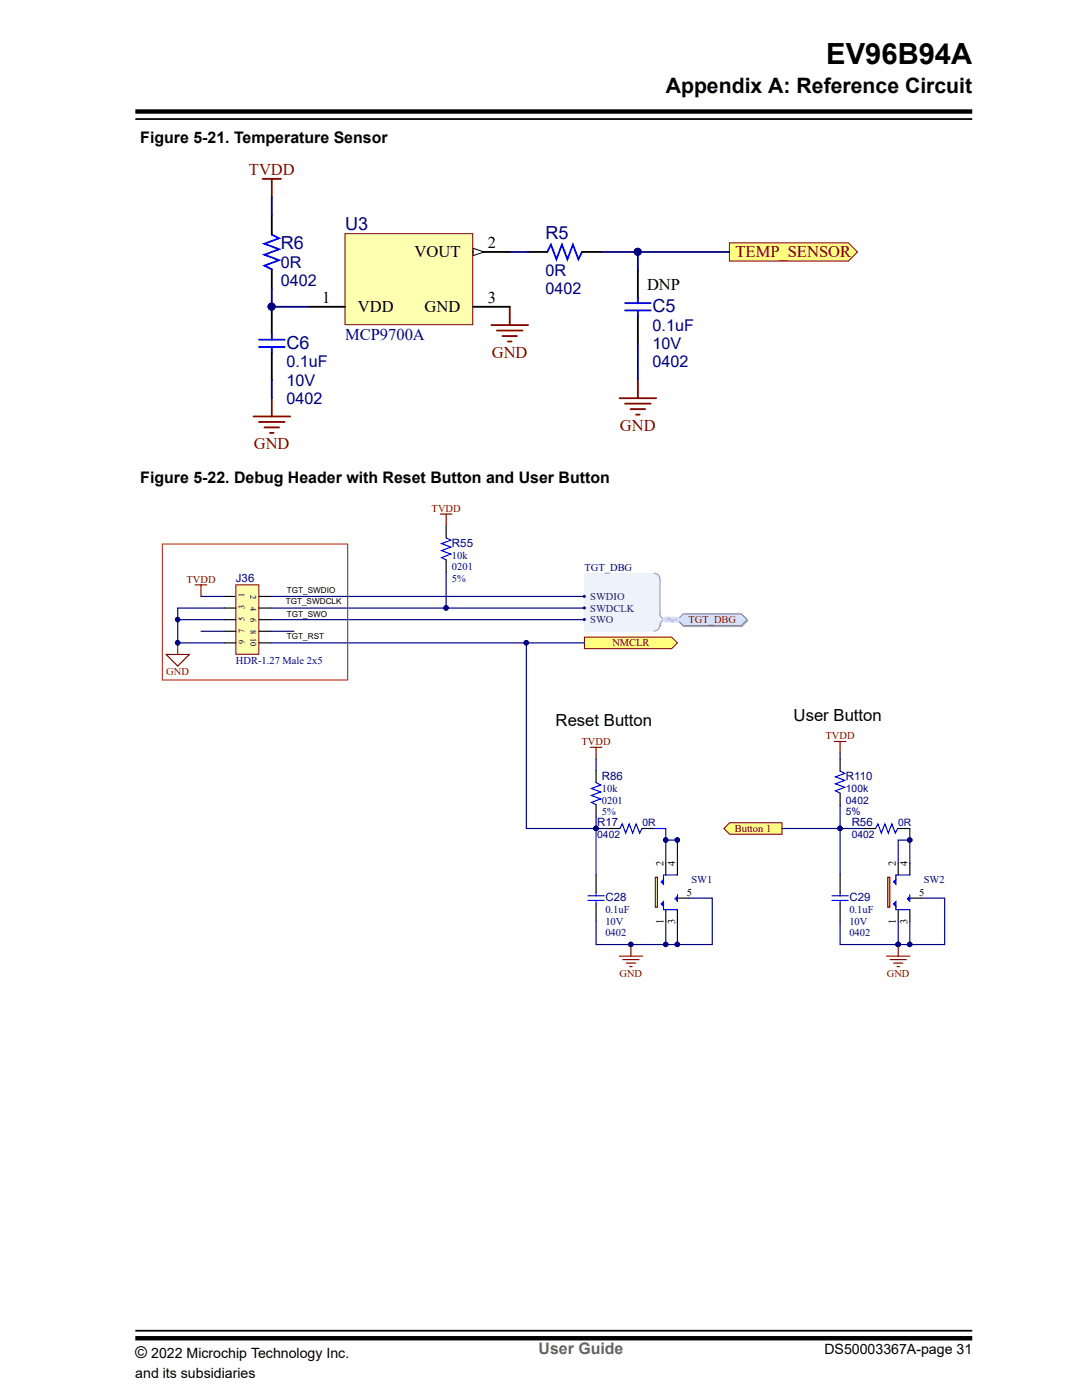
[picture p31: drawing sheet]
<svg xmlns="http://www.w3.org/2000/svg" width="216mm" height="279mm" viewBox="0 0 216 279" stroke-linecap="round" stroke-linejoin="round" font-family="sans-serif">
<defs><g id="words">
<text font-size="5.8" x="164.9" y="12.7">EV96B94A</text>
<text font-size="4.2" x="132.8" y="18.6">Appendix A: Reference Circuit</text>
<g font-size="3.6" fill="#000080">
<text x="68.8" y="45.8">U3</text>
<text x="108.8" y="47.7">R5</text>
<text x="56.1" y="49.7">R6</text>
<text x="130.2" y="62.3">C5</text>
<text x="57.2" y="69.6">C6</text>
</g>
<g font-size="3.3" fill="#800000">
<text x="49.7" y="35">TVDD</text>
<text x="146.8" y="51.4">TEMP_SENSOR</text>
<text x="98.1" y="71.4">GND</text>
<text x="50.6" y="89.7">GND</text>
<text x="123.7" y="86">GND</text>
</g>
<g font-size="3.3">
<text x="82.7" y="51.4">VOUT</text>
<text x="97.3" y="49.6">2</text>
<text x="129.1" y="57.9">DNP</text>
<text x="64.3" y="60.5">1</text>
<text x="71.4" y="62.3">VDD</text>
<text x="84.7" y="62.3">GND</text>
<text x="97.3" y="60.5">3</text>
<text x="158.4" y="143.8">User Button</text>
<text x="110.9" y="144.9">Reset Button</text>
</g>
<text font-size="3.3" fill="#000080" x="68.8" y="67.8">MCP9700A</text>
<g font-size="3.2">
<text x="28" y="28.5">Figure 5-21. Temperature Sensor</text>
<text x="28" y="96.5">Figure 5-22. Debug Header with Reset Button and User Button</text>
<text x="27" y="271">©</text>
</g>
<g font-size="3.2" fill="#000080">
<text x="56.1" y="53.4">0R</text>
<text x="56.1" y="57.1">0402</text>
<text x="108.8" y="55.1">0R</text>
<text x="108.8" y="58.7">0402</text>
<text x="130.2" y="66">0.1uF</text>
<text x="130.2" y="69.7">10V</text>
<text x="57.2" y="73.3">0.1uF</text>
<text x="57.2" y="77">10V</text>
<text x="130.2" y="73.3">0402</text>
<text x="57.2" y="80.6">0402</text>
</g>
<text font-size="3.2" fill="#656565" x="107.5" y="270.3">User Guide</text>
<g font-size="2.8">
<text x="27" y="275.1">and its subsidiaries</text>
<text x="30.2" y="271">2022 Microchip Technology Inc.</text>
<text x="164.5" y="270.2">DS50003367A-page 31</text>
</g>
<g font-size="2.3" fill="#000080">
<text x="90.2" y="109.2">R55</text>
<text x="47.1" y="116.2">J36</text>
<text x="120.1" y="155.7">R86</text>
<text x="168.8" y="155.7">R110</text>
<text x="119.2" y="164.8">R17</text>
<text x="170" y="164.8">R56</text>
<text x="120.8" y="179.9">C28</text>
<text x="169.5" y="179.9">C29</text>
</g>
<g font-size="2.1" fill="#800000">
<text x="86.1" y="102.1">TVDD</text>
<text x="37.2" y="116.3">TVDD</text>
<text x="137.4" y="124.4">TGT_DBG</text>
<text x="122.2" y="129">NMCLR</text>
<text x="33.2" y="134.8">GND</text>
<text x="116" y="148.7">TVDD</text>
<text x="164.7" y="147.5">TVDD</text>
<text x="146.6" y="166">Button 1</text>
<text x="123.6" y="195">GND</text>
<text x="176.9" y="195">GND</text>
</g>
<g font-size="2.1" fill="#000080">
<text x="90.2" y="111.5">10k</text>
<text x="90.2" y="113.8">0201</text>
<text x="116.6" y="113.9">TGT_DBG</text>
<text x="90.2" y="116.1">5%</text>
<text x="47.1" y="132.5">HDR-1.27 Male 2x5</text>
<text x="120.1" y="158.1">10k</text>
<text x="120.1" y="160.4">0201</text>
<text x="120.1" y="162.7">5%</text>
<text x="138" y="176.2">SW1</text>
<text x="184.3" y="176.2">SW2</text>
<text x="120.8" y="182.3">0.1uF</text>
<text x="120.8" y="184.6">10V</text>
<text x="169.5" y="182.3">0.1uF</text>
<text x="169.5" y="184.6">10V</text>
<text x="120.8" y="186.9">0402</text>
<text x="169.5" y="186.9">0402</text>
</g>
<g font-size="2.1" fill="#003a70">
<text x="117.8" y="119.7">SWDIO</text>
<text x="117.8" y="122">SWDCLK</text>
<text x="117.8" y="124.4">SWO</text>
</g>
<g font-size="2.1">
<text x="132.4" y="172.8" transform="rotate(-90 132.4 172.8)">2</text>
<text x="134.7" y="172.8" transform="rotate(-90 134.7 172.8)">4</text>
<text x="178.8" y="172.8" transform="rotate(-90 178.8 172.8)">2</text>
<text x="181.1" y="172.8" transform="rotate(-90 181.1 172.8)">4</text>
<text x="137" y="178.8">5</text>
<text x="183.4" y="178.8">5</text>
<text x="132.4" y="184.5" transform="rotate(-90 132.4 184.5)">1</text>
<text x="134.7" y="184.5" transform="rotate(-90 134.7 184.5)">3</text>
<text x="178.8" y="184.5" transform="rotate(-90 178.8 184.5)">1</text>
<text x="181.1" y="184.5" transform="rotate(-90 181.1 184.5)">3</text>
</g>
<g font-size="2" fill="#000080">
<text x="168.8" y="160.4">0402</text>
<text x="168.8" y="158.1">100k</text>
<text x="119.2" y="167.2">0402</text>
<text x="128.2" y="164.9">0R</text>
<text x="168.8" y="162.7">5%</text>
<text x="170" y="167.2">0402</text>
<text x="179.2" y="164.9">0R</text>
</g>
<g font-size="1.7">
<text x="48.8" y="119.2" transform="rotate(-90 48.8 119.2)">1</text>
<text x="50" y="118.7" transform="rotate(90 50 118.7)">2</text>
<text x="48.8" y="123.9" transform="rotate(-90 48.8 123.9)">5</text>
<text x="48.8" y="121.6" transform="rotate(-90 48.8 121.6)">3</text>
<text x="50" y="121" transform="rotate(90 50 121)">4</text>
<text x="50" y="123.4" transform="rotate(90 50 123.4)">6</text>
<text x="50" y="125.7" transform="rotate(90 50 125.7)">8</text>
<text x="48.8" y="128.6" transform="rotate(-90 48.8 128.6)">9</text>
<text x="48.8" y="126.3" transform="rotate(-90 48.8 126.3)">7</text>
<text x="50" y="127.4" transform="rotate(90 50 127.4)">10</text>
</g>
<g font-size="1.6">
<text x="57.3" y="118.3">TGT_SWDIO</text>
<text x="57" y="120.6">TGT_SWDCLK</text>
<text x="57.3" y="123.2">TGT_SWO</text>
<text x="57.3" y="127.6">TGT_RST</text>
</g>
</g></defs>
<path d="M54.2 35.7v3.6M54.2 79.5v3.6M98.1 64.9h7.3M99.2 66h5.1M100.3 67.1h2.9M101.3 68.2h.8M101.7 61.2v3.7" fill="none" stroke="#800000" stroke-width=".36"/>
<path d="M54.2 46.8l1.5 .7-2.9 1.1 2.9 1.1-2.9 1.1 2.9 1.1-2.9 1.1 1.4 .7M109.2 50.3l.7-1.5 1.1 2.9 1.1-2.9 1.1 2.9 1.1-2.9 1.1 2.9 .7-1.4" fill="none" stroke="#00f" stroke-width=".36"/>
<path d="M54.2 43v3.8M54.2 53.7v3.9M105.4 50.3h3.8M116.1 50.3h3.9M54.2 61.2v5.5" fill="none" stroke="#000" stroke-width=".36"/>
<circle cx="54.2" cy="61.2" r=".69" fill="#000080"/>
<circle cx="54.2" cy="61.2" r=".69" fill="none" stroke="#000080" stroke-width=".2"/>
<path d="M51.7 69.3h5.1M51.7 67.8h5.1M54.2 66.7v1.1M54.2 69.3v1" fill="none" stroke="#00f" stroke-width=".36"/>
<path d="M54.2 70.3v5.5" fill="none" stroke="#000" stroke-width=".36"/>
<circle cx="54.2" cy="61.2" r=".69" fill="#000080"/>
<circle cx="54.2" cy="61.2" r=".69" fill="none" stroke="#000080" stroke-width=".2"/>
<path d="M127.3 53.9v5.5M127.3 63.1v5.4" fill="none" stroke="#000" stroke-width=".36"/>
<path d="M127.3 59.4v1.1M124.7 62h5.1M124.7 60.5h5.1M127.3 62v1.1" fill="none" stroke="#00f" stroke-width=".36"/>
<path d="M123.6 79.5h7.3M127.3 75.8v3.7M124.7 80.6h5.1M125.8 81.7h2.9M126.9 82.7h.7" fill="none" stroke="#800000" stroke-width=".36"/>
<path d="M145.5 48.5h23.8l1.8 1.8-1.8 1.8h-23.8z" fill-rule="evenodd" fill="#ffff80" stroke="#800000" stroke-width=".2"/>
<path d="M68.8 46.6h25.5v18.2h-25.5z" fill="#ffffb0"/>
<path d="M68.8 46.6h25.5v18.2h-25.5z" fill="none" stroke="#800000" stroke-width=".2"/>
<path d="M94.4 50.3h7.3M61.5 61.2h7.3M94.4 61.2h7.3" fill="none" stroke="#000" stroke-width=".36"/>
<path d="M94.4 49.6l2.2 .7-2.2 .7z" fill="#fff"/>
<path d="M94.4 49.6l2.2 .7-2.2 .7z" fill="none" stroke="#000" stroke-width=".2"/>
<path d="M54.2 57.6v3.6h7.3" fill="none" stroke="#000080" stroke-width=".36"/>
<circle cx="54.2" cy="61.2" r=".69" fill="#000080"/>
<circle cx="54.2" cy="61.2" r=".69" fill="none" stroke="#000080" stroke-width=".2"/>
<path d="M101.7 50.3h3.7M120 50.3h7.3v3.6" fill="none" stroke="#000080" stroke-width=".36"/>
<circle cx="127.2" cy="50.2" r=".69" fill="#000080"/>
<circle cx="127.2" cy="50.2" r=".69" fill="none" stroke="#000080" stroke-width=".2"/>
<path d="M127.3 50.3h18.2" fill="none" stroke="#000080" stroke-width=".36"/>
<circle cx="127.2" cy="50.2" r=".69" fill="#000080"/>
<circle cx="127.2" cy="50.2" r=".69" fill="none" stroke="#000080" stroke-width=".2"/>
<path d="M54.2 39.3v3.7M54.2 75.8v3.7M127.3 68.5v7.3" fill="none" stroke="#000080" stroke-width=".36"/>
<path d="M52.4 35.7h3.7M50.6 83.1h7.3M51.7 84.2h5.1M52.8 85.3h2.9M53.9 86.4h.7" fill="none" stroke="#800000" stroke-width=".36"/>
<path d="M38.9 116.7h2.4M40.1 116.7v2.3M33.1 130.6h4.7l-2.3 2.3zM35.5 128.3v2.3" fill="none" stroke="#800000" stroke-width=".23"/>
<circle cx="35.4" cy="128.3" r=".44" fill="#000080"/>
<circle cx="35.4" cy="128.3" r=".44" fill="none" stroke="#000080" stroke-width=".2"/>
<path d="M116.6 114.4h13.9l.6 .1 .5 .5 .1 .6v7.2l.3 .5 .6 .4a1.72 1.72 0 0 0-1 1.7l-.5 .4-.6 .2h-13.9z" fill-rule="evenodd" fill="#edf2fb"/>
<path d="M116.6 114.4h13.9l.6 .1 .5 .5 .1 .6v7.2l.3 .5 .6 .4a1.72 1.72 0 0 0-1 1.7l-.5 .4-.6 .2h-13.9z" fill="none" stroke="#edf2fb" stroke-width=".2"/>
<path d="M130.5 114.4a1.14 1.14 0 0 1 1.1 1.2M131.7 115.6v6.9a1.14 1.14 0 0 0 1.2 1.1M131.6 124.8a1.14 1.14 0 0 1-1.1 1.1M131.7 124.8h.1M132.9 123.7a1.14 1.14 0 0 0-1.2 1.1" fill="none" stroke="#8f9ec9" stroke-width=".23"/>
<circle cx="116.6" cy="119" r=".21" fill="#003a70"/>
<circle cx="116.6" cy="119" r=".21" fill="none" stroke="#003a70" stroke-width=".2"/>
<circle cx="116.6" cy="121.3" r=".21" fill="#003a70"/>
<circle cx="116.6" cy="121.3" r=".21" fill="none" stroke="#003a70" stroke-width=".2"/>
<circle cx="116.6" cy="123.6" r=".21" fill="#003a70"/>
<circle cx="116.6" cy="123.6" r=".21" fill="none" stroke="#003a70" stroke-width=".2"/>
<path d="M135.3 123.9l1.1-1.2h11.6l1.2 1.2-1.2 1.2h-11.6z" fill-rule="evenodd" fill="#bac0ca"/>
<path d="M135.3 123.9l1.1-1.2h11.6l1.2 1.2-1.2 1.2h-11.6z" fill="none" stroke="#a6acb6" stroke-width=".2"/>
<path d="M135.2 123.7l1.1-1.2h11.6l1.2 1.2-1.2 1.1h-11.6z" fill-rule="evenodd" fill="#d5e4ff" stroke="#71809b" stroke-width=".2"/>
<path d="M176.9 190.8h4.6M177.6 191.5h3.2M178.3 192.2h1.9M179 192.9h.5M179.2 188.5v2.3" fill="none" stroke="#800000" stroke-width=".23"/>
<circle cx="179.2" cy="188.5" r=".44" fill="#000080"/>
<circle cx="179.2" cy="188.5" r=".44" fill="none" stroke="#000080" stroke-width=".2"/>
<path d="M177.3 175.1v5.9" fill="none" stroke="#ffffb0" stroke-width=".42"/>
<path d="M177.1 175.1h.5v5.9h-.5z" fill="none" stroke="#800000" stroke-width=".23"/>
<path d="M178.3 180.4l.5-.5v1z" fill="#00f"/>
<path d="M178.3 180.4l.5-.5v1z" fill="none" stroke="#00f" stroke-width=".23"/>
<path d="M178.3 176l.5-.5v1z" fill="#00f"/>
<path d="M166 178.8h3.3M166 179.7h3.3M167.6 178.1v.7M167.6 179.7v.7M178.3 176l.5-.5v1zM181.1 179.2v.3M181.3 179v.7M181.5 174.6h-2.7v.9M181.5 178.5v1.4M178.8 180.9v.7h2.7" fill="none" stroke="#00f" stroke-width=".23"/>
<path d="M167.6 174.6v3.5M179.2 172.3v2.3M181.5 172.3v2.3M181.5 179.2h2.4M167.6 180.4v3.5M179.2 181.6v2.3M181.5 181.6v2.3" fill="none" stroke="#000" stroke-width=".23"/>
<g fill="#ffff80" stroke="#800000" stroke-width=".2">
<path d="M144.4 165.3l1.2-1.1h10.4v2.3h-10.4z" fill-rule="evenodd"/>
<path d="M116.6 127.1h17.4l1.2 1.2-1.2 1.2h-17.4z" fill-rule="evenodd"/>
</g>
<path d="M131 175.1v5.9" fill="none" stroke="#ffffb0" stroke-width=".42"/>
<path d="M130.8 175.1h.4v5.9h-.4z" fill="none" stroke="#800000" stroke-width=".23"/>
<path d="M131.9 180.4l.5-.5v1z" fill="#00f"/>
<path d="M131.9 180.4l.5-.5v1z" fill="none" stroke="#00f" stroke-width=".23"/>
<path d="M131.9 176l.5-.5v1z" fill="#00f"/>
<path d="M131.9 176l.5-.5v1zM134.7 179.2v.3M134.9 179v.7M135.2 174.6h-2.8v.9M135.2 178.5v1.4M132.4 180.9v.7h2.8" fill="none" stroke="#00f" stroke-width=".23"/>
<path d="M132.9 172.3v2.3M135.2 172.3v2.3M135.2 179.2h2.3M132.9 181.6v2.3M135.2 181.6v2.3" fill="none" stroke="#000" stroke-width=".23"/>
<path d="M123.6 190.8h4.6M124.3 191.5h3.2M125 192.2h1.8M125.7 192.9h.4M125.9 188.5v2.3" fill="none" stroke="#800000" stroke-width=".23"/>
<circle cx="125.9" cy="188.5" r=".44" fill="#000080"/>
<circle cx="125.9" cy="188.5" r=".44" fill="none" stroke="#000080" stroke-width=".2"/>
<path d="M87.9 102.6h2.3M89 102.6v2.3M117.8 149.1h2.3M118.9 149.1v2.4M166.5 148h2.3M167.6 148v2.3" fill="none" stroke="#800000" stroke-width=".23"/>
<path d="M44.7 119h2.4M89 104.9v2.4M89 111.7v2.5M118.9 153.8v2.4M118.9 160.6v2.4M118.9 174.6v3.5M121.3 165.3h2.4M128.1 165.3h2.4M172.3 165.3h2.4M179.1 165.3h2.4M118.9 180.4v3.5" fill="none" stroke="#000" stroke-width=".23"/>
<path d="M89 107.3l1 .5-1.9 .7 1.9 .7-1.9 .7 1.9 .7-1.9 .7 .9 .4M118.9 156.2l1 .5-1.9 .7 1.9 .7-1.9 .6 1.9 .7-1.9 .7 .9 .5M117.3 178.8h3.3M117.3 179.7h3.3M118.9 178.1v.7M118.9 179.7v.7M123.7 165.3l.5-.9 .7 1.9 .6-1.9 .7 1.9 .7-1.9 .7 1.9 .5-1M174.7 165.3l.5-.9 .7 1.9 .7-1.9 .7 1.9 .7-1.9 .6 1.9 .5-1" fill="none" stroke="#00f" stroke-width=".23"/>
<path d="M47.1 116.7h4.5v13.9h-4.5z" fill="#ffffb0"/>
<path d="M47.1 116.7h4.5v13.9h-4.5z" fill="none" stroke="#800000" stroke-width=".2"/>
<path d="M51.7 119h2.3M44.7 121.4h2.4M44.7 123.7h2.4M44.7 126h2.4M44.7 128.3h2.4M51.7 121.4h2.3M51.7 123.7h2.3M51.7 126h2.3M51.7 128.3h2.3" fill="none" stroke="#000" stroke-width=".23"/>
<path d="M44.7 121.4h-9.2v6.9h9.2" fill="none" stroke="#000080" stroke-width=".23"/>
<circle cx="35.4" cy="123.6" r=".44" fill="#000080"/>
<circle cx="35.4" cy="123.6" r=".44" fill="none" stroke="#000080" stroke-width=".2"/>
<circle cx="35.4" cy="128.3" r=".44" fill="#000080"/>
<circle cx="35.4" cy="128.3" r=".44" fill="none" stroke="#000080" stroke-width=".2"/>
<path d="M35.5 123.7h9.2" fill="none" stroke="#000080" stroke-width=".23"/>
<circle cx="35.4" cy="123.6" r=".44" fill="#000080"/>
<circle cx="35.4" cy="123.6" r=".44" fill="none" stroke="#000080" stroke-width=".2"/>
<path d="M40.1 119h4.6M40.1 126h4.6M54 128.3h62.6" fill="none" stroke="#000080" stroke-width=".23"/>
<circle cx="105" cy="128.3" r=".44" fill="#000080"/>
<circle cx="105" cy="128.3" r=".44" fill="none" stroke="#000080" stroke-width=".2"/>
<path d="M54 123.7h62.6M54 121.4h35M54 126h4.7" fill="none" stroke="#000080" stroke-width=".23"/>
<circle cx="89" cy="121.3" r=".44" fill="#000080"/>
<circle cx="89" cy="121.3" r=".44" fill="none" stroke="#000080" stroke-width=".2"/>
<path d="M54 119h62.6M89 114.2v7.2h27.6" fill="none" stroke="#000080" stroke-width=".23"/>
<circle cx="89" cy="121.3" r=".44" fill="#000080"/>
<circle cx="89" cy="121.3" r=".44" fill="none" stroke="#000080" stroke-width=".2"/>
<path d="M105 128.3v37h13.9v-2.3" fill="none" stroke="#000080" stroke-width=".23"/>
<circle cx="105" cy="128.3" r=".44" fill="#000080"/>
<circle cx="105" cy="128.3" r=".44" fill="none" stroke="#000080" stroke-width=".2"/>
<circle cx="118.9" cy="165.3" r=".44" fill="#000080"/>
<circle cx="118.9" cy="165.3" r=".44" fill="none" stroke="#000080" stroke-width=".2"/>
<path d="M118.9 165.3v9.3" fill="none" stroke="#00f" stroke-width=".23"/>
<circle cx="118.9" cy="165.3" r=".44" fill="#000080"/>
<circle cx="118.9" cy="165.3" r=".44" fill="none" stroke="#000080" stroke-width=".2"/>
<path d="M167.6 165.3v9.3" fill="none" stroke="#000080" stroke-width=".23"/>
<circle cx="167.6" cy="165.3" r=".44" fill="#000080"/>
<circle cx="167.6" cy="165.3" r=".44" fill="none" stroke="#000080" stroke-width=".2"/>
<path d="M167.6 150.3v1.2" fill="none" stroke="#000080" stroke-width=".23"/>
<path d="M130.5 165.3h2.4v2.4h2.5" fill="none" stroke="#00f" stroke-width=".23"/>
<circle cx="132.8" cy="167.6" r=".44" fill="#000080"/>
<circle cx="132.8" cy="167.6" r=".44" fill="none" stroke="#000080" stroke-width=".2"/>
<circle cx="135.1" cy="167.6" r=".44" fill="#000080"/>
<circle cx="135.1" cy="167.6" r=".44" fill="none" stroke="#000080" stroke-width=".2"/>
<path d="M118.9 165.3h2.4" fill="none" stroke="#000080" stroke-width=".23"/>
<circle cx="118.9" cy="165.3" r=".44" fill="#000080"/>
<circle cx="118.9" cy="165.3" r=".44" fill="none" stroke="#000080" stroke-width=".2"/>
<path d="M156 165.3h16.3" fill="none" stroke="#000080" stroke-width=".23"/>
<circle cx="167.6" cy="165.3" r=".44" fill="#000080"/>
<circle cx="167.6" cy="165.3" r=".44" fill="none" stroke="#000080" stroke-width=".2"/>
<path d="M167.6 160.7v4.6" fill="none" stroke="#000080" stroke-width=".23"/>
<circle cx="167.6" cy="165.3" r=".44" fill="#000080"/>
<circle cx="167.6" cy="165.3" r=".44" fill="none" stroke="#000080" stroke-width=".2"/>
<path d="M181.5 165.3v2.4h-2.3v4.6" fill="none" stroke="#000080" stroke-width=".23"/>
<circle cx="181.5" cy="167.6" r=".44" fill="#000080"/>
<circle cx="181.5" cy="167.6" r=".44" fill="none" stroke="#000080" stroke-width=".2"/>
<path d="M181.5 167.7v4.6" fill="none" stroke="#000080" stroke-width=".23"/>
<circle cx="181.5" cy="167.6" r=".44" fill="#000080"/>
<circle cx="181.5" cy="167.6" r=".44" fill="none" stroke="#000080" stroke-width=".2"/>
<path d="M179.2 183.9v4.6" fill="none" stroke="#000080" stroke-width=".23"/>
<circle cx="179.2" cy="188.5" r=".44" fill="#000080"/>
<circle cx="179.2" cy="188.5" r=".44" fill="none" stroke="#000080" stroke-width=".2"/>
<path d="M181.5 183.9v4.6" fill="none" stroke="#000080" stroke-width=".23"/>
<circle cx="181.5" cy="188.5" r=".44" fill="#000080"/>
<circle cx="181.5" cy="188.5" r=".44" fill="none" stroke="#000080" stroke-width=".2"/>
<path d="M183.9 179.2h4.6v9.3h-20.9v-4.6" fill="none" stroke="#000080" stroke-width=".23"/>
<circle cx="181.5" cy="188.5" r=".44" fill="#000080"/>
<circle cx="181.5" cy="188.5" r=".44" fill="none" stroke="#000080" stroke-width=".2"/>
<circle cx="179.2" cy="188.5" r=".44" fill="#000080"/>
<circle cx="179.2" cy="188.5" r=".44" fill="none" stroke="#000080" stroke-width=".2"/>
<path d="M132.9 167.7v4.6" fill="none" stroke="#000080" stroke-width=".23"/>
<circle cx="132.8" cy="167.6" r=".44" fill="#000080"/>
<circle cx="132.8" cy="167.6" r=".44" fill="none" stroke="#000080" stroke-width=".2"/>
<path d="M135.4 167.7h-.2v4.6" fill="none" stroke="#000080" stroke-width=".23"/>
<circle cx="135.1" cy="167.6" r=".44" fill="#000080"/>
<circle cx="135.1" cy="167.6" r=".44" fill="none" stroke="#000080" stroke-width=".2"/>
<path d="M132.9 183.9v4.6" fill="none" stroke="#000080" stroke-width=".23"/>
<circle cx="132.8" cy="188.5" r=".44" fill="#000080"/>
<circle cx="132.8" cy="188.5" r=".44" fill="none" stroke="#000080" stroke-width=".2"/>
<path d="M135.2 183.9v4.6" fill="none" stroke="#000080" stroke-width=".23"/>
<circle cx="135.1" cy="188.5" r=".44" fill="#000080"/>
<circle cx="135.1" cy="188.5" r=".44" fill="none" stroke="#000080" stroke-width=".2"/>
<path d="M137.5 179.2h4.6v9.3h-23.2v-4.6" fill="none" stroke="#000080" stroke-width=".23"/>
<circle cx="135.1" cy="188.5" r=".44" fill="#000080"/>
<circle cx="135.1" cy="188.5" r=".44" fill="none" stroke="#000080" stroke-width=".2"/>
<circle cx="132.8" cy="188.5" r=".44" fill="#000080"/>
<circle cx="132.8" cy="188.5" r=".44" fill="none" stroke="#000080" stroke-width=".2"/>
<circle cx="125.9" cy="188.5" r=".44" fill="#000080"/>
<circle cx="125.9" cy="188.5" r=".44" fill="none" stroke="#000080" stroke-width=".2"/>
<path d="M118.9 151.5v2.3" fill="none" stroke="#000080" stroke-width=".23"/>
<path d="M132.9 123.7h2.3" fill="none" stroke="#cbdaff" stroke-width="1.2"/>
<path d="M133.3 123.2l.9 .9" fill="none" stroke="#adbce7" stroke-width=".35"/>
<path d="M132.9 123.7h2.3" fill="none" stroke="#adbce7" stroke-width=".23"/>
<path d="M167.6 153.9l1 .4-1.9 .7 1.9 .7-1.9 .7 1.9 .7-1.9 .7 .9 .5" fill="none" stroke="#00f" stroke-width=".23"/>
<path d="M167.6 151.5v2.4M167.6 158.3v2.4" fill="none" stroke="#000" stroke-width=".23"/>
<path d="M32.4 108.6h37v27.1h-37z" fill="none" stroke="#da291c" stroke-width=".23"/>
<path d="M27 22.3h167M27 267.1h167" fill="none" stroke="#000" stroke-width=".88"/>
<path d="M27 23.8h167M27 265.6h167" fill="none" stroke="#000" stroke-width=".35"/>
<use href="#words"/>
</svg>
